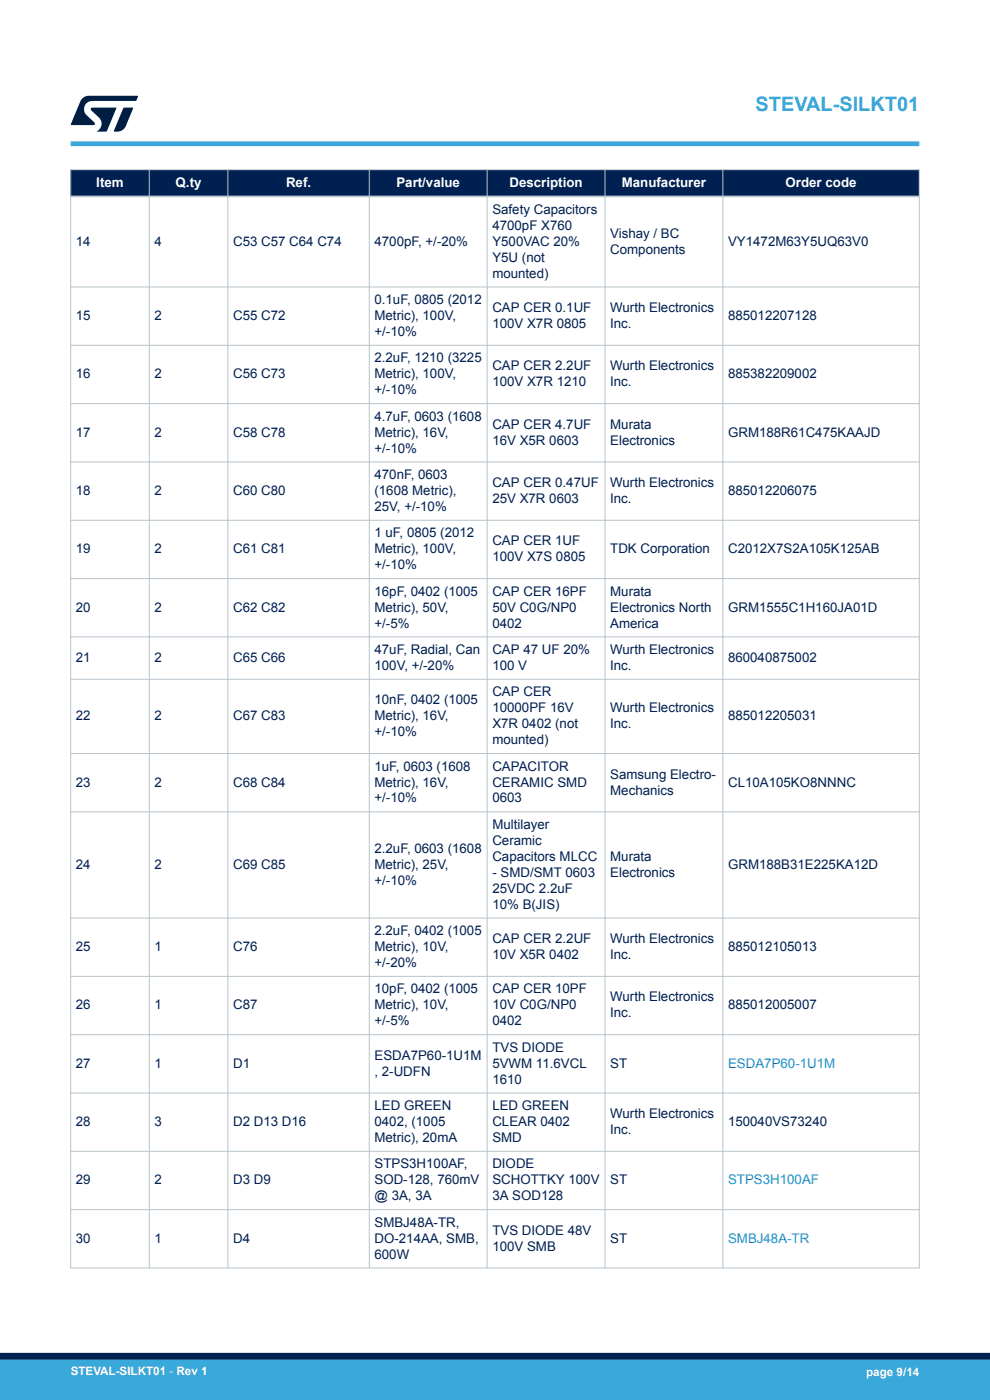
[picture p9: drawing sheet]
<svg xmlns="http://www.w3.org/2000/svg" width="210mm" height="297mm" viewBox="0 0 210 297" stroke-linecap="round" stroke-linejoin="round" font-family="sans-serif">
<defs><g id="words">
<text font-size="4.2" fill="#39a9dc" x="160.3" y="23.5">STEVAL-SILKT01</text>
<g font-size="2.8" fill="#fff">
<text x="20.4" y="39.6">Item</text>
<text x="37.3" y="39.6">Q.ty</text>
<text x="60.7" y="39.6">Ref.</text>
<text x="84.1" y="39.6">Part/value</text>
<text x="108.1" y="39.6">Description</text>
<text x="131.9" y="39.6">Manufacturer</text>
<text x="166.6" y="39.6">Order code</text>
</g>
<g font-size="2.8" fill="#002052">
<text x="104.4" y="45.4">Safety Capacitors</text>
<text x="16.1" y="52.1">14</text>
<text x="32.8" y="52.1">4</text>
<text x="49.4" y="52.1">C53 C57 C64 C74</text>
<text x="79.4" y="52.1">4700pF, +/-20%</text>
<text x="104.4" y="48.7">4700pF X760</text>
<text x="104.4" y="52.1">Y500VAC 20%</text>
<text x="129.4" y="50.4">Vishay / BC</text>
<text x="129.4" y="53.8">Components</text>
<text x="154.4" y="52.1">VY1472M63Y5UQ63V0</text>
<text x="104.4" y="55.5">Y5U (not</text>
<text x="104.4" y="58.9">mounted)</text>
<text x="79.4" y="64.5">0.1uF, 0805 (2012</text>
<text x="16.1" y="67.9">15</text>
<text x="32.8" y="67.9">2</text>
<text x="49.4" y="67.9">C55 C72</text>
<text x="79.4" y="67.9">Metric), 100V,</text>
<text x="79.4" y="71.3">+/-10%</text>
<text x="104.4" y="66.2">CAP CER 0.1UF</text>
<text x="104.4" y="69.6">100V X7R 0805</text>
<text x="129.4" y="66.2">Wurth Electronics</text>
<text x="129.4" y="69.6">Inc.</text>
<text x="154.4" y="67.9">885012207128</text>
<text x="79.4" y="76.9">2.2uF, 1210 (3225</text>
<text x="16.1" y="80.3">16</text>
<text x="32.8" y="80.3">2</text>
<text x="49.4" y="80.3">C56 C73</text>
<text x="79.4" y="80.3">Metric), 100V,</text>
<text x="79.4" y="83.6">+/-10%</text>
<text x="104.4" y="78.6">CAP CER 2.2UF</text>
<text x="104.4" y="81.9">100V X7R 1210</text>
<text x="129.4" y="78.6">Wurth Electronics</text>
<text x="129.4" y="81.9">Inc.</text>
<text x="154.4" y="80.3">885382209002</text>
<text x="79.4" y="89.2">4.7uF, 0603 (1608</text>
<text x="16.1" y="92.6">17</text>
<text x="32.8" y="92.6">2</text>
<text x="49.4" y="92.6">C58 C78</text>
<text x="79.4" y="92.6">Metric), 16V,</text>
<text x="104.4" y="90.9">CAP CER 4.7UF</text>
<text x="104.4" y="94.3">16V X5R 0603</text>
<text x="129.4" y="90.9">Murata</text>
<text x="129.4" y="94.3">Electronics</text>
<text x="154.4" y="92.6">GRM188R61C475KAAJD</text>
<text x="79.4" y="96">+/-10%</text>
<text x="79.4" y="101.6">470nF, 0603</text>
<text x="16.1" y="105">18</text>
<text x="32.8" y="105">2</text>
<text x="49.4" y="105">C60 C80</text>
<text x="79.4" y="105">(1608 Metric),</text>
<text x="104.4" y="103.3">CAP CER 0.47UF</text>
<text x="104.4" y="106.7">25V X7R 0603</text>
<text x="129.4" y="103.3">Wurth Electronics</text>
<text x="129.4" y="106.7">Inc.</text>
<text x="154.4" y="105">885012206075</text>
<text x="79.4" y="108.4">25V, +/-10%</text>
<text x="79.4" y="114">1 uF, 0805 (2012</text>
<text x="16.1" y="117.4">19</text>
<text x="32.8" y="117.4">2</text>
<text x="49.4" y="117.4">C61 C81</text>
<text x="79.4" y="117.4">Metric), 100V,</text>
<text x="104.4" y="115.7">CAP CER 1UF</text>
<text x="104.4" y="119.1">100V X7S 0805</text>
<text x="129.4" y="117.4">TDK Corporation</text>
<text x="154.4" y="117.4">C2012X7S2A105K125AB</text>
<text x="79.4" y="120.8">+/-10%</text>
<text x="16.1" y="129.7">20</text>
<text x="32.8" y="129.7">2</text>
<text x="49.4" y="129.7">C62 C82</text>
<text x="79.4" y="126.4">16pF, 0402 (1005</text>
<text x="79.4" y="129.7">Metric), 50V,</text>
<text x="104.4" y="126.4">CAP CER 16PF</text>
<text x="104.4" y="129.7">50V C0G/NP0</text>
<text x="129.4" y="126.4">Murata</text>
<text x="129.4" y="129.7">Electronics North</text>
<text x="154.4" y="129.7">GRM1555C1H160JA01D</text>
<text x="79.4" y="133.1">+/-5%</text>
<text x="104.4" y="133.1">0402</text>
<text x="129.4" y="133.1">America</text>
<text x="16.1" y="140.4">21</text>
<text x="32.8" y="140.4">2</text>
<text x="49.4" y="140.4">C65 C66</text>
<text x="79.4" y="138.7">47uF, Radial, Can</text>
<text x="79.4" y="142.1">100V, +/-20%</text>
<text x="104.4" y="138.7">CAP 47 UF 20%</text>
<text x="104.4" y="142.1">100 V</text>
<text x="129.4" y="138.7">Wurth Electronics</text>
<text x="129.4" y="142.1">Inc.</text>
<text x="154.4" y="140.4">860040875002</text>
<text x="79.4" y="149.4">10nF, 0402 (1005</text>
<text x="104.4" y="147.7">CAP CER</text>
<text x="16.1" y="152.8">22</text>
<text x="32.8" y="152.8">2</text>
<text x="49.4" y="152.8">C67 C83</text>
<text x="79.4" y="152.8">Metric), 16V,</text>
<text x="104.4" y="151.1">10000PF 16V</text>
<text x="104.4" y="154.5">X7R 0402 (not</text>
<text x="129.4" y="151.1">Wurth Electronics</text>
<text x="129.4" y="154.5">Inc.</text>
<text x="154.4" y="152.8">885012205031</text>
<text x="79.4" y="156.2">+/-10%</text>
<text x="104.4" y="157.9">mounted)</text>
<text x="16.1" y="166.9">23</text>
<text x="32.8" y="166.9">2</text>
<text x="49.4" y="166.9">C68 C84</text>
<text x="79.4" y="163.5">1uF, 0603 (1608</text>
<text x="79.4" y="166.9">Metric), 16V,</text>
<text x="104.4" y="163.5">CAPACITOR</text>
<text x="104.4" y="166.9">CERAMIC SMD</text>
<text x="129.4" y="165.2">Samsung Electro-</text>
<text x="154.4" y="166.9">CL10A105KO8NNNC</text>
<text x="79.4" y="170.2">+/-10%</text>
<text x="104.4" y="170.2">0603</text>
<text x="129.4" y="168.5">Mechanics</text>
<text x="104.4" y="175.8">Multilayer</text>
<text x="104.4" y="179.2">Ceramic</text>
<text x="16.1" y="184.3">24</text>
<text x="32.8" y="184.3">2</text>
<text x="49.4" y="184.3">C69 C85</text>
<text x="79.4" y="180.9">2.2uF, 0603 (1608</text>
<text x="79.4" y="184.3">Metric), 25V,</text>
<text x="104.4" y="182.6">Capacitors MLCC</text>
<text x="129.4" y="182.6">Murata</text>
<text x="154.4" y="184.3">GRM188B31E225KA12D</text>
<text x="79.4" y="187.7">+/-10%</text>
<text x="104.4" y="186">- SMD/SMT 0603</text>
<text x="104.4" y="189.4">25VDC 2.2uF</text>
<text x="129.4" y="186">Electronics</text>
<text x="104.4" y="192.8">10% B(JIS)</text>
<text x="16.1" y="201.8">25</text>
<text x="32.8" y="201.8">1</text>
<text x="49.4" y="201.8">C76</text>
<text x="79.4" y="198.4">2.2uF, 0402 (1005</text>
<text x="79.4" y="201.8">Metric), 10V,</text>
<text x="104.4" y="200.1">CAP CER 2.2UF</text>
<text x="104.4" y="203.5">10V X5R 0402</text>
<text x="129.4" y="200.1">Wurth Electronics</text>
<text x="129.4" y="203.5">Inc.</text>
<text x="154.4" y="201.8">885012105013</text>
<text x="79.4" y="205.1">+/-20%</text>
<text x="16.1" y="214.1">26</text>
<text x="32.8" y="214.1">1</text>
<text x="49.4" y="214.1">C87</text>
<text x="79.4" y="210.7">10pF, 0402 (1005</text>
<text x="79.4" y="214.1">Metric), 10V,</text>
<text x="104.4" y="210.7">CAP CER 10PF</text>
<text x="104.4" y="214.1">10V C0G/NP0</text>
<text x="129.4" y="212.4">Wurth Electronics</text>
<text x="129.4" y="215.8">Inc.</text>
<text x="154.4" y="214.1">885012005007</text>
<text x="79.4" y="217.5">+/-5%</text>
<text x="104.4" y="217.5">0402</text>
<text x="16.1" y="226.5">27</text>
<text x="32.8" y="226.5">1</text>
<text x="49.4" y="226.5">D1</text>
<text x="79.4" y="224.8">ESDA7P60-1U1M</text>
<text x="104.4" y="223.1">TVS DIODE</text>
<text x="104.4" y="226.5">5VWM 11.6VCL</text>
<text x="129.4" y="226.5">ST</text>
<text x="79.4" y="228.2">, 2-UDFN</text>
<text x="104.4" y="229.9">1610</text>
<text x="16.1" y="238.9">28</text>
<text x="32.8" y="238.9">3</text>
<text x="49.4" y="238.9">D2 D13 D16</text>
<text x="79.4" y="235.5">LED GREEN</text>
<text x="79.4" y="238.9">0402, (1005</text>
<text x="104.4" y="235.5">LED GREEN</text>
<text x="104.4" y="238.9">CLEAR 0402</text>
<text x="129.4" y="237.2">Wurth Electronics</text>
<text x="154.4" y="238.9">150040VS73240</text>
<text x="79.4" y="242.3">Metric), 20mA</text>
<text x="104.4" y="242.3">SMD</text>
<text x="129.4" y="240.6">Inc.</text>
<text x="16.1" y="251.2">29</text>
<text x="32.8" y="251.2">2</text>
<text x="49.4" y="251.2">D3 D9</text>
<text x="79.4" y="247.9">STPS3H100AF,</text>
<text x="79.4" y="251.2">SOD-128, 760mV</text>
<text x="104.4" y="247.9">DIODE</text>
<text x="104.4" y="251.2">SCHOTTKY 100V</text>
<text x="129.4" y="251.2">ST</text>
<text x="79.4" y="254.6">@ 3A, 3A</text>
<text x="104.4" y="254.6">3A SOD128</text>
<text x="16.1" y="263.6">30</text>
<text x="32.8" y="263.6">1</text>
<text x="49.4" y="263.6">D4</text>
<text x="79.4" y="260.2">SMBJ48A-TR,</text>
<text x="79.4" y="263.6">DO-214AA, SMB,</text>
<text x="104.4" y="261.9">TVS DIODE 48V</text>
<text x="129.4" y="263.6">ST</text>
<text x="79.4" y="267">600W</text>
<text x="104.4" y="265.3">100V SMB</text>
</g>
<g font-size="2.8" fill="#1f81af">
<text x="154.4" y="226.5">ESDA7P60-1U1M</text>
<text x="154.4" y="251.2">STPS3H100AF</text>
<text x="154.4" y="263.6">SMBJ48A-TR</text>
</g>
<g font-size="2.5" fill="#fff">
<text x="15" y="291.6">STEVAL-SILKT01 - Rev 1</text>
<text x="183.7" y="291.9">page 9/14</text>
</g>
</g></defs>
<g fill="#002052">
<path d="M15 36h180v5.7h-180z" fill-rule="evenodd"/>
<path d="M15 36h180v5.7h-180z" fill-rule="evenodd"/>
</g>
<g fill="none" stroke="#b9c4ca" stroke-width=".21">
<path d="M14.9 36h180.2M15 35.9v233.2M31.7 35.9v233.2M48.3 35.9v233.2M78.3 35.9v233.2M103.3 35.9v233.2M128.3 35.9v233.2M153.3 35.9v233.2M195 35.9v233.2M14.9 60.9h180.2M14.9 73.3h180.2M14.9 85.6h180.2"/>
<path d="M14.9 98h180.2M14.9 110.4h180.2M14.9 122.7h180.2M14.9 135.1h180.2M14.9 144.1h180.2M14.9 159.9h180.2M14.9 172.2h180.2M14.9 194.8h180.2M14.9 207.1h180.2M14.9 219.5h180.2M14.9 231.9h180.2M14.9 244.2h180.2"/>
<path d="M14.9 256.6h180.2M14.9 269h180.2"/>
</g>
<path d="M14.9 41.7h180.2" fill="none" stroke="#b9c4ca" stroke-width=".35"/>
<path d="M15 30.5h180" fill="none" stroke="#39a9dc" stroke-width="1"/>
<g fill="#001e41">
<path d="M17.6 20.8l1.2-.5 10.5 .1-.5 1h-9.2a1.74 1.74 0 0 0-1.6 1 1.74 1.74 0 0 0 .3 2l1.7 1.6 .1 .2-.1 .3h-5l2.1-5z"/>
<path d="M26.2 22.9h2.1l-1.6 3.9a1.92 1.92 0 0 1-1.8 1.1h-.7l-.1-.1z"/>
<path d="M19.4 22.9l5.2-.1 .1 .1-2.1 5h-2.1a1.85 1.85 0 0 0 .5-2.9l-1.6-1.6-.2-.2z"/>
</g>
<g fill="#39a9dc">
<path d="M0 288.4h210v8.6h-210z" fill-rule="evenodd"/>
<path d="M-.1 288.4h210.2v4.4h-210.2z" fill-rule="evenodd"/>
</g>
<path d="M0 287.7h210" fill="none" stroke="#002052" stroke-width="1.4"/>
<use href="#words"/>
</svg>
